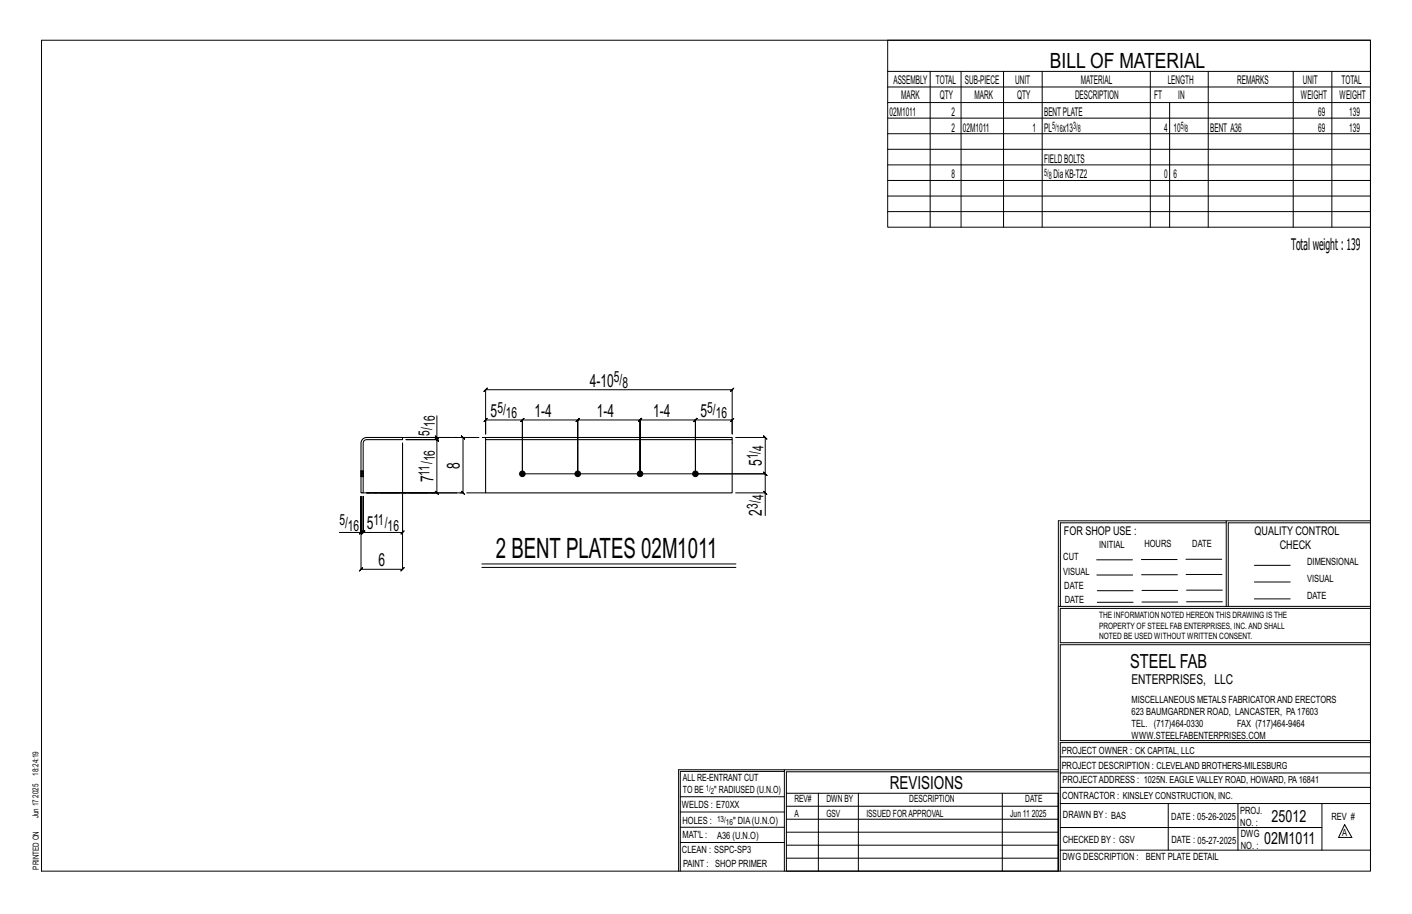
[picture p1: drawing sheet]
<svg xmlns="http://www.w3.org/2000/svg" width="432mm" height="279mm" viewBox="0 0 432 279" stroke-linecap="round" stroke-linejoin="round" font-family="sans-serif">
<defs><g id="words">
<text font-size="8.6" x="151.6" y="170.4">2 BENT PLATES 02M1011</text>
<text font-size="6.4" x="321.1" y="20.7">BILL OF MATERIAL</text>
<text font-size="5.9" x="345.6" y="204.1">STEEL FAB</text>
<g font-size="5.5">
<text x="180.3" y="118.2">4-10</text>
<text x="150" y="127.4">5</text>
<text x="163.4" y="127.4">1-4</text>
<text x="182.5" y="127.4">1-4</text>
<text x="199.7" y="127.4">1-4</text>
<text x="214.2" y="127.4">5</text>
<text x="140.6" y="143.2" transform="rotate(-90 140.6 143.2)">8</text>
<text x="233" y="142.5" transform="rotate(-90 233 142.5)">5</text>
<text x="132.6" y="147.5" transform="rotate(-90 132.6 147.5)">7</text>
<text x="112.1" y="161.8">5</text>
<text x="233" y="157.6" transform="rotate(-90 233 157.6)">2</text>
<text x="115.7" y="173">6</text>
<text x="272.2" y="241.1">REVISIONS</text>
</g>
<g font-size="5.1">
<text x="388.9" y="251.3">25012</text>
<text x="386.6" y="258.1">02M1011</text>
</g>
<text font-size="4.9" x="394.8" y="76.4">Totalweight : 139</text>
<g font-size="4.7">
<text x="187.7" y="116.9">5/</text>
<text x="190.3" y="118.6">8</text>
<text x="133" y="130.6" transform="rotate(-90 133 130.6)">16</text>
<text x="152.1" y="126.1">5/</text>
<text x="154.7" y="127.8">16</text>
<text x="216.3" y="126.1">5/</text>
<text x="218.9" y="127.8">16</text>
<text x="131.4" y="133.2" transform="rotate(-90 131.4 133.2)">5/</text>
<text x="233.4" y="137.8" transform="rotate(-90 233.4 137.8)">4</text>
<text x="133" y="141.1" transform="rotate(-90 133 141.1)">16</text>
<text x="231.8" y="140.4" transform="rotate(-90 231.8 140.4)">1/</text>
<text x="131.4" y="145.4" transform="rotate(-90 131.4 145.4)">11/</text>
<text x="231.8" y="155.6" transform="rotate(-90 231.8 155.6)">3/</text>
<text x="233.4" y="152.9" transform="rotate(-90 233.4 152.9)">4</text>
<text x="103.8" y="160.5">5/</text>
<text x="114.2" y="160.5">11/</text>
<text x="106.4" y="162.2">16</text>
<text x="118.5" y="162.2">16</text>
</g>
<text font-size="4.2" x="346" y="209.1">ENTERPRISES, LLC</text>
<g font-size="3.7">
<text x="273.2" y="25.6">ASSEMBLY</text>
<text x="286.2" y="25.6">TOTAL</text>
<text x="295.1" y="25.6">SUB-PIECE</text>
<text x="310.4" y="25.6">UNIT</text>
<text x="330.5" y="25.6">MATERIAL</text>
<text x="357.1" y="25.6">LENGTH</text>
<text x="378.3" y="25.6">REMARKS</text>
<text x="398.4" y="25.6">UNIT</text>
<text x="410.2" y="25.6">TOTAL</text>
<text x="272.1" y="35.5">02M1011</text>
<text x="275.6" y="30.4">MARK</text>
<text x="287.4" y="30.4">QTY</text>
<text x="290.9" y="35.5">2</text>
<text x="298" y="30.4">MARK</text>
<text x="311" y="30.4">QTY</text>
<text x="319.3" y="35.5">BENTPLATE</text>
<text x="328.7" y="30.4">DESCRIPTION</text>
<text x="353" y="30.4">FT</text>
<text x="360.3" y="30.4">IN</text>
<text x="397.8" y="30.4">WEIGHT</text>
<text x="403.2" y="35.5">69</text>
<text x="409.6" y="30.4">WEIGHT</text>
<text x="412.6" y="35.5">139</text>
<text x="290.9" y="40.2">2</text>
<text x="294.5" y="40.2">02M1011</text>
<text x="315.8" y="40.2">1</text>
<text x="319.3" y="40.2">PL</text>
<text x="325" y="40.2">x13</text>
<text x="356" y="40.2">4</text>
<text x="358.9" y="40.2">10</text>
<text x="370.1" y="40.2">BENT A36</text>
<text x="403.2" y="40.2">69</text>
<text x="412.6" y="40.2">139</text>
<text x="319.3" y="49.7">FIELDBOLTS</text>
<text x="290.9" y="54.5">8</text>
<text x="322.2" y="54.5">DiaKB-TZ2</text>
<text x="356" y="54.5">0</text>
<text x="358.9" y="54.5">6</text>
<text x="325.3" y="163.4">FOR SHOP USE :</text>
<text x="383.7" y="163.4">QUALITY CONTROL</text>
<text x="391.4" y="167.8">CHECK</text>
</g>
<g font-size="3.1">
<text x="321.7" y="39.4">5/</text>
<text x="323.1" y="40.5">16</text>
<text x="328.2" y="39.4">3/</text>
<text x="329.6" y="40.5">8</text>
<text x="361.1" y="39.4">5/</text>
<text x="362.5" y="40.5">8</text>
<text x="319.3" y="53.7">5/</text>
<text x="320.7" y="54.8">8</text>
<text x="336.2" y="167.4">INITIAL</text>
<text x="350" y="167.1">HOURS</text>
<text x="364.6" y="167.2">DATE</text>
<text x="325.2" y="171.3">CUT</text>
<text x="399.8" y="172.8">DIMENSIONAL</text>
<text x="325.1" y="175.8">VISUAL</text>
<text x="399.8" y="177.9">VISUAL</text>
<text x="325.5" y="180">DATE</text>
<text x="325.7" y="184.4">DATE</text>
<text x="399.8" y="183.1">DATE</text>
<text x="346" y="215">MISCELLANEOUS METALS FABRICATORAND ERECTORS</text>
<text x="346" y="218.6">623 BAUMGARDNER ROAD, LANCASTER, PA17603</text>
<text x="346" y="225.8">WWW.STEELFABENTERPRISES.COM</text>
<text x="346" y="222.2">TEL. (717)464-0330</text>
<text x="378.3" y="222.2">FAX (717)464-9464</text>
<text x="324.7" y="230.5">PROJECT OWNER : CK CAPITAL, LLC</text>
<text x="208.8" y="238.8">ALL RE-ENTRANT CUT</text>
<text x="324.7" y="235.1">PROJECT DESCRIPTION : CLEVELAND BROTHERS-MILESBURG</text>
<text x="324.9" y="239.5">PROJECTADDRESS : 1025N. EAGLE VALLEY ROAD, HOWARD, PA16841</text>
<text x="208.8" y="242.5">TO BE</text>
<text x="218.4" y="242.5">&quot; RADIUSED (U.N.O)</text>
<text x="242.9" y="245.3">REV#</text>
<text x="252.7" y="245.3">DWN BY</text>
<text x="278.1" y="245.3">DESCRIPTION</text>
<text x="313.5" y="245.3">DATE</text>
<text x="324.9" y="244.2">CONTRACTOR : KINSLEY CONSTRUCTION, INC.</text>
<text x="208.5" y="247">WELDS : E70XX</text>
<text x="208.7" y="251.7">HOLES :</text>
<text x="224.2" y="251.8">&quot; DIA(U.N.O)</text>
<text x="242.9" y="249.9">A</text>
<text x="252.7" y="249.9">GSV</text>
<text x="264.9" y="249.9">ISSUED FORAPPROVAL</text>
<text x="309" y="249.9">Jun 11</text>
<text x="315.5" y="249.9">2025</text>
<text x="325.1" y="250">DRAWN BY : BAS</text>
<text x="358.2" y="250.5">DATE : 05-26-2025</text>
<text x="379.3" y="248.9">PROJ.</text>
<text x="407.2" y="250.5">REV #</text>
<text x="208.7" y="256.3">MAT'L :</text>
<text x="219.3" y="256.4">A36 (U.N.O)</text>
<text x="325" y="257.6">CHECKED BY : GSV</text>
<text x="358.3" y="257.7">DATE : 05-27-2025</text>
<text x="379.3" y="252.5">NO. :</text>
<text x="379.5" y="255.9">DWG</text>
<text x="410.5" y="255.5">A</text>
<text x="208.6" y="260.7">CLEAN : SSPC-SP3</text>
<text x="324.9" y="262.9">DWG DESCRIPTION :</text>
<text x="350.4" y="263">BENT PLATE DETAIL</text>
<text x="379.5" y="259.5">NO. :</text>
<text x="208.9" y="265">PAINT : SHOP PRIMER</text>
</g>
<g font-size="2.7">
<text x="336.1" y="189">THE INFORMATION NOTED HEREON THIS DRAWING IS THE</text>
<text x="336.1" y="195.4">NOTED BE USED WITHOUT WRITTEN CONSENT.</text>
<text x="336.1" y="192.2">PROPERTY OF STEEL FAB ENTERPRISES, INC.AND SHALL</text>
</g>
<g font-size="2.6">
<text x="215.9" y="241.8">1/</text>
<text x="217.4" y="242.7">2</text>
<text x="219.3" y="251.1">13/</text>
<text x="222" y="252.1">16</text>
</g>
<g font-size="2.5">
<text x="11.7" y="237.1" transform="rotate(-90 11.7 237.1)">18:24:19</text>
<text x="11.8" y="243.8" transform="rotate(-90 11.8 243.8)">2025</text>
<text x="11.8" y="250.1" transform="rotate(-90 11.8 250.1)">Jun 17</text>
<text x="11.9" y="265.8" transform="rotate(-90 11.9 265.8)">PRINTED ON</text>
</g>
</g></defs>
<g fill="none" stroke="#000" stroke-width=".31">
<path d="M12.7 12.3h406.4v254h-406.4zM271.5 12.3h147.6v57.2h-147.6zM271.5 21.8h147.6M271.5 26.6h147.6M271.5 31.4h147.6M271.5 36.1h147.6M284.5 21.8v47.7M293.9 21.8v47.7M306.9 21.8v47.7M318.7 21.8v47.7M351.8 21.8v47.7M357.7 31.4v38.1"/>
<path d="M369.5 21.8v47.7M395.5 21.8v47.7M407.3 21.8v47.7M271.5 40.9h147.6M271.5 45.6h147.6M271.5 50.4h147.6M271.5 55.2h147.6M271.5 59.9h147.6M271.5 64.7h147.6M148.5 119.1l-.5 .5 1-1-.5 .5h75.4l-.5 .5 1-1-.5 .5v13.6v-4.3l.5-.5-1 1 .5-.5h-11.2l.5-.5-1 1 .5-.5v16.4v-16.4l.5-.5-1 1 .5-.5h-17l.5-.5-1 1 .5-.5v16.4v-16.4l.5-.5-1 1 .5-.5h-19l.5-.5-1 1 .5-.5v16.4v-16.4l.5-.5-1 1 .5-.5h-17l.5-.5-1 1 .5-.5v16.4v-16.4l.5-.5-1 1 .5-.5h-11.2l.5-.5-1 1 .5-.5v4.3zM133.1 133.2l1 1zM133.6 127.1v6.6h-9.4h17.4l-.5-.5 1 1-.5-.5v17l-.5-.5 1 1-.5-.5h-29.5h21.5l.5 .5-1-1 .5 .5v-16.3l.5 .5-1-1 .5 .5h-9.4h9.4l.5 .5-1-1 .5 .5v-.7"/>
<path d="M225 133.7h9l-.5-.5 1 1-.5-.5v11.1l-.5-.5 1 1-.5-.5h-74.3M212.7 144.8h21.3l-.5-.5 1 1-.5-.5v5.9M225 150.7h9v6.9M233.5 150.2l1 1zM375 159.8h-50.7v25.6M375 159.2h-51.3l-.1 107.1M419.1 159.2h-44.1v26.2M419.1 159.8h-43.5v25.6M103.8 162.8h6.6v-11.1v22.3l-.5 .5 1-1-.5 .5h12.7l-.5 .5 1-1-.5 .5v-38.5v27.3l.5-.5-1 1 .5-.5h-12l.5-.5-1 1 .5-.5v-11.1v11.1l.5-.5-1 1 .5-.5h-.7M110.9 162.3l-1 1zM147.4 172.4h77.6M147.4 173.5h77.6"/>
<path d="M335.4 171.1h10.9M335.4 175.8h11M349 171h11M349.1 175.7h11M362.7 171h10.9M362.7 175.6h11M383.6 172.8h11M383.6 177.9h11M323.7 185.4h95.4M335.5 184.1h11M335.5 180.6h11M349.2 184h11"/>
<path d="M349.2 180.5h11M362.9 180.4h10.9M362.9 184h10.9M383.6 183.1h11M419.1 186h-94.9v10.5h94.9M419.1 197.1h-94.9v29.3h94.9v.6h-94.9v39.3M239.9 235.8h-31.9v30.5M239.9 235.3h-32.4v31M323.6 235.3h-83.7v31M323.6 235.9h-83.1v6.6M324.2 236.3h94.9M324.2 231.4h94.9"/>
<path d="M208 252.9h31.9M208 257.5h31.9M208 243.6h31.9M208 248.2h31.9M240.5 242.5h83.1v23.8h-83.1zM240.5 258.4h83.1M240.5 254.4h83.1M240.5 250.4h83.1M240.5 246.5h83.1M250.3 242.5v23.8M262.5 242.5v23.8M306.5 242.5v23.8"/>
<path d="M324.2 253h80.1M324.2 245.6h94.9M324.2 259.9h94.9M324.2 240.7h94.9M357.3 245.6v14.3M378.6 245.6v14.3M404.3 245.6v14.3M411.2 252.1l2.2 3.9h-4zM240.5 262.3h83.1"/>
</g>
<g fill="#000" stroke="#000" stroke-width=".31">
<circle cx="159.7" cy="144.8" r=".86"/>
<circle cx="176.7" cy="144.8" r=".86"/>
<circle cx="195.7" cy="144.8" r=".86"/>
<circle cx="212.7" cy="144.8" r=".86"/>
</g>
<path d="M110.9 134.2l1.2-.5h11v.7h-11l-.9 .5-.1 15.8h-.7v-15.2zM148.5 133.7h75.4v.7h-75.4zM148.5 134.4v16.3h75.4v-16.3M110.4 144h.1M110.4 145.7h.1M111.1 144h.1M111.1 145.7h.1" fill="none" stroke="#000" stroke-width=".32"/>
<path d="M110.4 144.5h.7v.3h-.7zM110.4 144.5v-.3h.7v.3M110.4 144.2v-.1h.7v.1M110.4 144.1v-.1M110.4 145.7v-.1M110.4 145.5v.1l.7 .1M110.4 145.2v.3h.7v.1M110.4 144.8v.4h.7v.3M110.4 145.7h.7M111.1 144h-.7M111.1 144v.1M111.1 144.8v.4" fill="none" stroke="#000" stroke-width=".31" stroke-dasharray="2 1.4"/>
<path d="M123.1 133.7h25.4M148.5 150.7h-37.4" fill="none" stroke="#000" stroke-width=".31" stroke-dasharray="5.8 1 1 1"/>
<use href="#words"/>
</svg>
